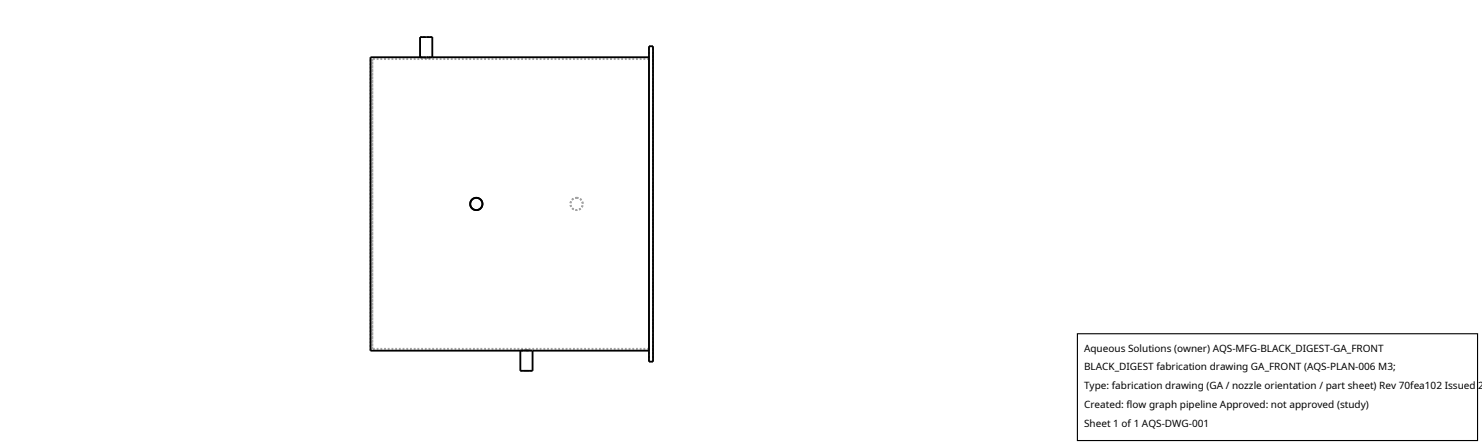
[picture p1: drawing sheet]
<svg xmlns="http://www.w3.org/2000/svg" width="212mm" height="63mm" viewBox="0 0 212 63" stroke-linecap="round" stroke-linejoin="round" font-family="sans-serif">
<defs><g id="words">
<g font-size="1.4">
<text x="154.8" y="50.2">Aqueous Solutions (owner) AQS-MFG-BLACK_DIGEST-GA_FRONT</text>
<text x="154.8" y="52.9">BLACK_DIGEST fabrication drawing GA_FRONT (AQS-PLAN-006 M3;</text>
<text x="154.8" y="55.6">Type: fabrication drawing (GA / nozzle orientation / part sheet) Rev 70fea102 Issued 2</text>
<text x="154.8" y="58.3">Created: flow graph pipeline Approved: not approved (study)</text>
<text x="154.8" y="61">Sheet 1 of 1 AQS-DWG-001</text>
</g>
</g></defs>
<g fill="none" stroke="#a0a0a0" stroke-width=".26" stroke-dasharray=".3 .3" stroke-linecap="butt">
<path d="M53.2 8.4v41.4M60.4 8.2h-.1M60.6 8.2h-.1M60.9 8.2h-.1M61 8.2h-.1M61.2 8.2h-.1M61.5 8.2h-.1M61.7 8.2h-.2M61.7 5.3h-1.7M92.7 8.2v41.8M92.7 8.4h-39.5M92.7 8.4v41.4"/>
<path d="M68 30h.1M82.4 28.2l.6 .3 .2 .6-.3 .7-.6 .2-.6-.3-.2-.6 .3-.6 .6-.3M82.4 28.2l.6 .3 .2 .6-.3 .6-.6 .3-.6-.3-.2-.6 .3-.6 .6-.3M52.9 50v-41.8M53.2 49.8v-41.4M74.3 52.9h.9M74.7 50h.1M74.9 50h.1M75 50h.1M75.2 52.9h.9M75.5 50h.2M75.7 50h.4"/>
<path d="M92.7 51.6v-45M92.7 50v-41.8M92.7 49.8v-41.4M92.7 49.8h-39.5M93.3 51.6v-45"/>
</g>
<g fill="none" stroke="#000" stroke-width=".26">
<path d="M60 8.2h.9M60 8.2h.2M60 8.2h-7.1v41.8h21.4M60 8.2v-2.9h1.7v2.9M60.2 8.2h.1M60.4 8.2h.1M60.5 8.2h.1M60.6 8.2h.2M60.9 8.2h.1M61 8.2h.1M61.1 8.2h-.1M61.2 8.2h.1"/>
<path d="M61.4 8.2h-.2M61.4 8.2h.1M61.5 8.2h.1M61.7 8.2h-.8M61.7 8.2h31M92.7 6.6h.6v45h-.6zM68.1 30l.6-.3 .2-.6-.3-.6-.6-.3-.6 .3-.2 .6 .2 .6 .6 .3M74.3 50h1.8M74.3 50v2.9h1.8v-2.9M74.7 50h-.4M75 50h-.2M75 50h.4"/>
<path d="M75 50h.1M75.4 50h.1M75.5 50h.1M75.7 50h.1M76.1 50h16.6"/>
<circle cx="68" cy="29.1" r=".87"/>
</g>
<path d="M153.9 47.6h57.1v15.3h-57.1z" fill="#fff" stroke="#000" stroke-width=".16"/>
<use href="#words"/>
</svg>
